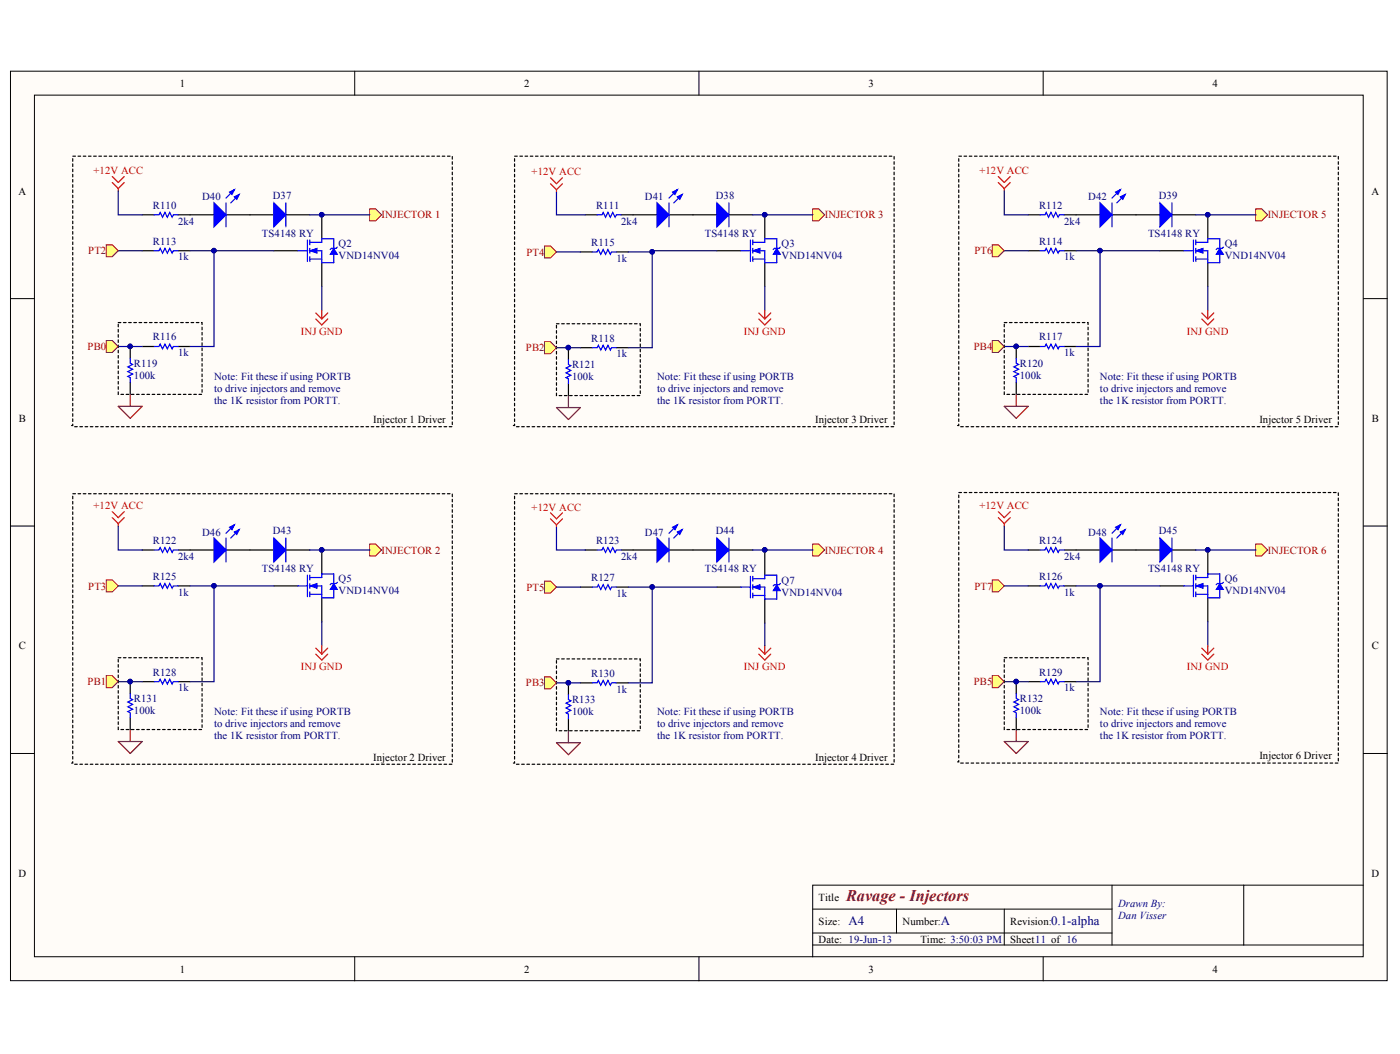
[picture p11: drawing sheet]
<svg xmlns="http://www.w3.org/2000/svg" width="271mm" height="204mm" viewBox="0 0 271 204" stroke-linecap="round" stroke-linejoin="round" font-family="sans-serif">
<defs><g id="words">
<text font-size="3.1" fill="#800000" x="163.8" y="174.3">Ravage - Injectors</text>
<g font-size="2.5" fill="#000080">
<text x="164.2" y="179">A4</text>
<text x="182.1" y="179">A</text>
<text x="203.4" y="179">0.1-alpha</text>
</g>
<g font-size="2.1">
<text x="34.8" y="16.8">1</text>
<text x="101.4" y="16.8">2</text>
<text x="168.1" y="16.8">3</text>
<text x="234.7" y="16.8">4</text>
<text x="3.6" y="37.6">A</text>
<text x="265.4" y="37.6">A</text>
<text x="3.6" y="81.6">B</text>
<text x="72.2" y="81.8">Injector 1 Driver</text>
<text x="157.7" y="81.8">Injector 3 Driver</text>
<text x="243.7" y="81.8">Injector 5 Driver</text>
<text x="265.5" y="81.6">B</text>
<text x="3.6" y="125.6">C</text>
<text x="265.5" y="125.6">C</text>
<text x="72.2" y="147.2">Injector 2 Driver</text>
<text x="157.7" y="147.2">Injector 4 Driver</text>
<text x="243.7" y="146.9">Injector 6 Driver</text>
<text x="3.6" y="169.6">D</text>
<text x="265.4" y="169.6">D</text>
<text x="158.4" y="174.3">Title</text>
<text x="158.4" y="178.9">Size:</text>
<text x="174.7" y="178.9">Number:</text>
<text x="195.5" y="178.9">Revision:</text>
<text x="158.4" y="182.4">Date: 19-Jun-13</text>
<text x="178.1" y="182.4">Time: 3:50:03 PM</text>
<text x="195.5" y="182.4">Sheet11 of 16</text>
<text x="34.8" y="188.2">1</text>
<text x="101.4" y="188.2">2</text>
<text x="168.1" y="188.2">3</text>
<text x="234.7" y="188.2">4</text>
</g>
<g font-size="2.1" fill="#f00">
<text x="18.1" y="33.7">+12V ACC</text>
<text x="102.9" y="33.9">+12V ACC</text>
<text x="189.5" y="33.7">+12V ACC</text>
<text x="58.2" y="64.7">INJ GND</text>
<text x="144" y="64.7">INJ GND</text>
<text x="229.7" y="64.7">INJ GND</text>
<text x="18.1" y="98.5">+12V ACC</text>
<text x="102.9" y="98.8">+12V ACC</text>
<text x="189.5" y="98.5">+12V ACC</text>
<text x="58.2" y="129.6">INJ GND</text>
<text x="144" y="129.6">INJ GND</text>
<text x="229.7" y="129.6">INJ GND</text>
</g>
<g font-size="2.1" fill="#000080">
<text x="29.6" y="40.4">R110</text>
<text x="39.1" y="38.8">D40</text>
<text x="52.8" y="38.6">D37</text>
<text x="115.4" y="40.4">R111</text>
<text x="124.8" y="38.8">D41</text>
<text x="138.5" y="38.6">D38</text>
<text x="201.1" y="40.4">R112</text>
<text x="210.6" y="38.8">D42</text>
<text x="224.2" y="38.6">D39</text>
<text x="29.6" y="47.4">R113</text>
<text x="34.4" y="43.4">2k4</text>
<text x="50.7" y="45.8">TS4148 RY</text>
<text x="65.5" y="47.8">Q2</text>
<text x="114.4" y="47.6">R115</text>
<text x="120.2" y="43.4">2k4</text>
<text x="136.4" y="45.8">TS4148 RY</text>
<text x="151.2" y="47.8">Q3</text>
<text x="201.1" y="47.4">R114</text>
<text x="205.9" y="43.4">2k4</text>
<text x="222.2" y="45.8">TS4148 RY</text>
<text x="237" y="47.8">Q4</text>
<text x="34.4" y="50.4">1k</text>
<text x="65.5" y="50.2">VND14NV04</text>
<text x="119.3" y="50.6">1k</text>
<text x="151.2" y="50.2">VND14NV04</text>
<text x="205.9" y="50.4">1k</text>
<text x="237" y="50.2">VND14NV04</text>
<text x="29.6" y="65.9">R116</text>
<text x="201.1" y="65.9">R117</text>
<text x="25.9" y="71">R119</text>
<text x="34.4" y="68.9">1k</text>
<text x="110.7" y="71.2">R121</text>
<text x="114.4" y="66.1">R118</text>
<text x="119.3" y="69.1">1k</text>
<text x="197.4" y="71">R120</text>
<text x="205.9" y="68.9">1k</text>
<text x="25.9" y="73.3">100k</text>
<text x="41.4" y="73.5">Note: Fit these if using PORTB</text>
<text x="41.4" y="75.8">to drive injectors and remove</text>
<text x="110.7" y="73.5">100k</text>
<text x="127.1" y="73.5">Note: Fit these if using PORTB</text>
<text x="127.1" y="75.8">to drive injectors and remove</text>
<text x="197.4" y="73.3">100k</text>
<text x="212.9" y="73.5">Note: Fit these if using PORTB</text>
<text x="212.9" y="75.8">to drive injectors and remove</text>
<text x="41.4" y="78.2">the 1K resistor from PORTT.</text>
<text x="127.1" y="78.2">the 1K resistor from PORTT.</text>
<text x="212.9" y="78.2">the 1K resistor from PORTT.</text>
<text x="29.6" y="105.3">R122</text>
<text x="39.1" y="103.6">D46</text>
<text x="52.8" y="103.4">D43</text>
<text x="115.4" y="105.3">R123</text>
<text x="124.8" y="103.6">D47</text>
<text x="138.5" y="103.4">D44</text>
<text x="201.1" y="105.3">R124</text>
<text x="210.6" y="103.6">D48</text>
<text x="224.2" y="103.4">D45</text>
<text x="29.6" y="112.2">R125</text>
<text x="34.4" y="108.3">2k4</text>
<text x="50.7" y="110.6">TS4148 RY</text>
<text x="65.5" y="112.6">Q5</text>
<text x="114.4" y="112.4">R127</text>
<text x="120.2" y="108.3">2k4</text>
<text x="136.4" y="110.6">TS4148 RY</text>
<text x="151.2" y="112.9">Q7</text>
<text x="201.1" y="112.2">R126</text>
<text x="205.9" y="108.3">2k4</text>
<text x="222.2" y="110.6">TS4148 RY</text>
<text x="237" y="112.6">Q6</text>
<text x="34.4" y="115.2">1k</text>
<text x="65.5" y="115">VND14NV04</text>
<text x="119.3" y="115.4">1k</text>
<text x="151.2" y="115.2">VND14NV04</text>
<text x="205.9" y="115.2">1k</text>
<text x="237" y="115">VND14NV04</text>
<text x="29.6" y="130.7">R128</text>
<text x="114.4" y="130.9">R130</text>
<text x="201.1" y="130.7">R129</text>
<text x="25.9" y="135.8">R131</text>
<text x="34.4" y="133.7">1k</text>
<text x="110.7" y="136.1">R133</text>
<text x="119.3" y="134">1k</text>
<text x="197.4" y="135.8">R132</text>
<text x="205.9" y="133.7">1k</text>
<text x="25.9" y="138.1">100k</text>
<text x="41.4" y="138.4">Note: Fit these if using PORTB</text>
<text x="41.4" y="140.7">to drive injectors and remove</text>
<text x="41.4" y="143">the 1K resistor from PORTT.</text>
<text x="110.7" y="138.4">100k</text>
<text x="127.1" y="138.4">Note: Fit these if using PORTB</text>
<text x="127.1" y="140.7">to drive injectors and remove</text>
<text x="127.1" y="143">the 1K resistor from PORTT.</text>
<text x="197.4" y="138.1">100k</text>
<text x="212.9" y="138.4">Note: Fit these if using PORTB</text>
<text x="212.9" y="140.7">to drive injectors and remove</text>
<text x="212.9" y="143">the 1K resistor from PORTT.</text>
<text x="216.4" y="175.4">Drawn By:</text>
<text x="216.4" y="177.7">Dan Visser</text>
</g>
<g font-size="2.1" fill="#800000">
<text x="73.8" y="42.3">INJECTOR 1</text>
<text x="159.6" y="42.3">INJECTOR 3</text>
<text x="245.3" y="42.3">INJECTOR 5</text>
<text x="17.1" y="49.2">PT2</text>
<text x="101.9" y="49.4">PT4</text>
<text x="188.6" y="49.2">PT6</text>
<text x="16.9" y="67.7">PB0</text>
<text x="101.8" y="68">PB2</text>
<text x="188.4" y="67.7">PB4</text>
<text x="73.8" y="107.1">INJECTOR 2</text>
<text x="159.6" y="107.1">INJECTOR 4</text>
<text x="245.3" y="107.1">INJECTOR 6</text>
<text x="17.1" y="114">PT3</text>
<text x="101.9" y="114.3">PT5</text>
<text x="188.6" y="114">PT7</text>
<text x="16.9" y="132.6">PB1</text>
<text x="101.8" y="132.8">PB3</text>
<text x="188.4" y="132.6">PB5</text>
</g>
</g></defs>
<g fill="#fffcf8" stroke="#000" stroke-width=".19">
<path d="M2 13.8h266.4v175.9h-266.4z"/>
<path d="M6.7 18.4h257.1v166.7h-257.1z"/>
</g>
<g fill="none" stroke="#000" stroke-width=".19">
<path d="M68.6 13.8v4.6M135.3 13.8v4.6M201.9 13.8v4.6M2 57.8h4.7M263.9 57.8h4.6M2 101.8h4.7M263.9 101.8h4.6M2 145.8h4.7M263.9 145.8h4.6M157.3 175.9h57.9M173.5 175.9v4.6M194.3 175.9v6.9"/>
<path d="M215.2 171.2v11.6M240.7 171.2h-83.4v13.9M263.9 171.2h-23.2v11.6M68.6 185.1v4.7M135.3 185.1v4.7M157.3 182.8h106.6M157.3 180.5h57.9M201.9 185.1v4.7"/>
</g>
<g fill="none" stroke="#000" stroke-width=".23">
<path d="M27.5 48.5h2.3M27.5 41.6h2.3M34.5 48.5h2.3M34.5 41.6h6.9M43.7 41.6h4.7M53 48.5h4.6M62.3 41.6v4.6M62.3 50.8v4.7M112.3 48.7h2.3M113.2 41.6h2.4M119.3 48.7h2.3M120.2 41.6h2.3"/>
<path d="M138.7 48.5h4.7M148 41.6v4.6M148 50.8v4.7M199 48.5h2.3M199 41.6h2.3M205.9 48.5h2.4M205.9 41.6h7M215.2 41.6h4.6M224.5 48.5h4.6M233.7 41.6v4.6M233.7 50.8v4.7M25.2 67v2.3"/>
<path d="M25.2 74v2.3M27.5 67h2.3M34.5 67h2.3M110 67.3v2.3M110 74.2v2.3M112.3 67.3h2.3M119.3 67.3h2.3M196.7 67v2.3M196.7 74v2.3M199 67h2.3M205.9 67h2.4M27.5 113.3h2.3"/>
<path d="M34.5 113.3h2.3M53 113.3h4.6M62.3 106.4v4.6M62.3 115.7v4.6M112.3 113.6h2.3M113.2 106.4h2.4M119.3 113.6h2.3M120.2 106.4h7M129.5 106.4h4.6M138.7 113.6h4.7M148 106.6v4.7M148 115.9v4.6"/>
<path d="M199 113.3h2.3M199 106.4h2.3M205.9 113.3h2.4M205.9 106.4h7M215.2 106.4h4.6M224.5 113.3h4.6M233.7 106.4v4.6M233.7 115.7v4.6M25.2 131.9v2.3M25.2 138.8v2.3M27.5 131.9h2.3M34.5 131.9h2.3"/>
<path d="M110 132.1v2.3M110 139.1v2.3M112.3 132.1h2.3M119.3 132.1h2.3M196.7 131.9v2.3M196.7 138.8v2.3M199 131.9h2.3M205.9 131.9h2.4"/>
</g>
<g fill="#000080" stroke="#000080" stroke-width=".19">
<circle cx="62.3" cy="41.5" r=".44"/>
<circle cx="62.3" cy="106.4" r=".44"/>
<circle cx="148" cy="41.5" r=".44"/>
<circle cx="233.7" cy="41.5" r=".44"/>
<circle cx="233.7" cy="106.4" r=".44"/>
<circle cx="25.2" cy="67" r=".44"/>
<circle cx="110" cy="132.1" r=".44"/>
<circle cx="25.2" cy="131.9" r=".44"/>
<circle cx="196.6" cy="67" r=".44"/>
<circle cx="110" cy="67.2" r=".44"/>
<circle cx="196.6" cy="131.9" r=".44"/>
<circle cx="41.4" cy="48.5" r=".44"/>
<circle cx="41.4" cy="113.3" r=".44"/>
<circle cx="126.2" cy="48.7" r=".44"/>
<circle cx="126.2" cy="113.6" r=".44"/>
<circle cx="212.9" cy="48.5" r=".44"/>
<circle cx="212.9" cy="113.3" r=".44"/>
</g>
<g fill="none" stroke="#00f" stroke-width=".23">
<path d="M43.7 39.2v4.7M45.4 36.7l-1.7 1.6M46.3 37.6l-1.6 1.6M215.2 39.2v4.7M216.8 36.7l-1.6 1.6M217.8 37.6l-1.7 1.6M29.8 48.5h1l.2-.5 .5 1 .4-1 .5 1 .4-1 .5 1 .2-.5h1M29.8 41.6h1l.2-.5 .5 .9 .4-.9 .5 .9 .4-.9 .5 .9 .2-.4h1M57.6 48.5h1.9M59.5 46.4v4.2M60 46.9h2.3v-.7h2.3v1.8M60 48.5h2.3v2.3h2.3v-1.6"/>
<path d="M60 50.1h2.3M60 46.4v1M60 48v1M60 49.7v.9M65.3 47.8l-.2 .2h-1l-.2 .3M114.6 48.7h1l.2-.4 .5 .9 .4-.9 .5 .9 .5-.9 .4 .9 .2-.5h1M115.6 41.6h.9l.2-.5 .5 .9 .5-.9 .4 .9 .5-.9 .4 .9 .3-.4h.9M143.4 48.5h1.8M145.2 46.4v4.2M145.7 46.9h2.3v-.7h2.3v1.8M145.7 48.5h2.3v2.3h2.3v-1.6M145.7 50.1h2.3"/>
<path d="M145.7 46.4v1M145.7 48v1M145.7 49.7v.9M151 47.8l-.2 .2h-.9l-.3 .3M201.3 48.5h.9l.3-.5 .4 1 .5-1 .4 1 .5-1 .5 1 .2-.5h.9M201.3 41.6h.9l.3-.5 .4 .9 .5-.9 .4 .9 .5-.9 .5 .9 .2-.4h.9M229.1 48.5h1.9M231 46.4v4.2M231.4 46.9h2.3v-.7h2.4v1.8M231.4 48.5h2.3v2.3h2.4v-1.6M231.4 50.1h2.3M231.4 46.4v1"/>
<path d="M231.4 48v1M231.4 49.7v.9M236.8 47.8l-.3 .2h-.9l-.2 .3M25.2 69.3v1l.5 .2-1 .5 1 .4-1 .5 1 .5-1 .4 .5 .3v.9M29.8 67h1l.2-.4 .5 .9 .4-.9 .5 .9 .4-.9 .5 .9 .2-.5h1M110 69.6v.9l.5 .2-1 .5 1 .5-1 .4 1 .5-1 .5 .5 .2v.9M114.6 67.3h1l.2-.5 .5 .9 .4-.9 .5 .9 .5-.9 .4 .9 .2-.4h1M196.7 69.3v1l.4 .2-.9 .5 .9 .4-.9 .5 .9 .5-.9 .4 .5 .3v.9M201.3 67h.9l.3-.4 .4 .9 .5-.9 .4 .9 .5-.9 .5 .9 .2-.5h.9M29.8 113.3h1l.2-.4 .5 .9 .4-.9 .5 .9 .4-.9 .5 .9 .2-.5h1M57.6 113.3h1.9M59.5 111.3v4.1"/>
<path d="M60 111.7h2.3v-.7h2.3v1.9M60 113.3h2.3v2.4h2.3v-1.7M60 111.3v.9M60 112.9v.9M60 114.5v.9M60 115h2.3M65.3 112.7l-.2 .2h-1l-.2 .2M114.6 113.6h1l.2-.5 .5 .9 .4-.9 .5 .9 .5-.9 .4 .9 .2-.4h1M115.6 106.4h.9l.2-.5 .5 1 .5-1 .4 1 .5-1 .4 1 .3-.5h.9M129.5 104.1v4.6M131.1 101.5l-1.6 1.7M132 102.5l-1.6 1.6"/>
<path d="M143.4 113.6h1.8M145.2 111.5v4.2M145.7 112h2.3v-.7h2.3v1.8M145.7 113.6h2.3v2.3h2.3v-1.6M145.7 111.5v.9M145.7 113.1v.9M145.7 114.7v1M145.7 115.2h2.3M151 112.9l-.2 .2h-.9l-.3 .2M201.3 113.3h.9l.3-.4 .4 .9 .5-.9 .4 .9 .5-.9 .5 .9 .2-.5h.9M201.3 106.4h.9l.3-.5 .4 1 .5-1 .4 1 .5-1 .5 1 .2-.5h.9M215.2 104.1v4.6"/>
<path d="M216.8 101.5l-1.6 1.7M217.8 102.5l-1.7 1.6M229.1 113.3h1.9M231 111.3v4.1M231.4 111.7h2.3v-.7h2.4v1.9M231.4 113.3h2.3v2.4h2.4v-1.7M231.4 115h2.3M231.4 111.3v.9M231.4 112.9v.9M231.4 114.5v.9M236.8 112.7l-.3 .2h-.9l-.2 .2M25.2 134.2v.9l.5 .2-1 .5 1 .5-1 .4 1 .5-1 .5 .5 .2v.9"/>
<path d="M29.8 131.9h1l.2-.5 .5 .9 .4-.9 .5 .9 .4-.9 .5 .9 .2-.4h1M110 134.4v.9l.5 .3-1 .4 1 .5-1 .5 1 .4-1 .5 .5 .2v1M114.6 132.1h1l.2-.5 .5 1 .4-1 .5 1 .5-1 .4 1 .2-.5h1M196.7 134.2v.9l.4 .2-.9 .5 .9 .5-.9 .4 .9 .5-.9 .5 .5 .2v.9M201.3 131.9h.9l.3-.5 .4 .9 .5-.9 .4 .9 .5-.9 .5 .9 .2-.4h.9"/>
</g>
<g fill="#00f" stroke="#00f" stroke-width=".19">
<path d="M60 48.5l1.3-.5v1z"/>
<path d="M64.6 48l.7 1.2h-1.4z"/>
<path d="M60 113.3l1.3-.4v.9z"/>
<path d="M64.6 112.9l.7 1.1h-1.4z"/>
<path d="M145.7 48.5l1.4-.5v1z"/>
<path d="M150.3 48l.7 1.2h-1.4z"/>
<path d="M145.7 113.6l1.4-.5v.9z"/>
<path d="M150.3 113.1l.7 1.2h-1.4z"/>
<path d="M231.4 48.5l1.4-.5v1z"/>
<path d="M236.1 48l.7 1.2h-1.4z"/>
<path d="M231.4 113.3l1.4-.4v.9z"/>
<path d="M236.1 112.9l.7 1.1h-1.4z"/>
</g>
<g fill="#00f" stroke="#00f" stroke-width=".23">
<path d="M41.4 39.2l2.3 2.4-2.3 2.3z"/>
<path d="M45.4 38.1l.9-.5-.5 1z"/>
<path d="M44.4 37.2l1-.5-.5 .9z"/>
<path d="M127.2 104.1l2.3 2.3-2.3 2.3z"/>
<path d="M131.1 102.9l.9-.4-.4 .9z"/>
<path d="M130.2 102l.9-.5-.5 1z"/>
<path d="M212.9 39.2l2.3 2.4-2.3 2.3z"/>
<path d="M216.8 38.1l1-.5-.5 1z"/>
<path d="M215.9 37.2l.9-.5-.4 .9z"/>
<path d="M212.9 104.1l2.3 2.3-2.3 2.3z"/>
<path d="M216.8 102.9l1-.4-.5 .9z"/>
<path d="M215.9 102l.9-.5-.4 1z"/>
</g>
<g fill="none" stroke="#000080" stroke-width=".23">
<path d="M22.9 48.5h4.6M36.8 48.5h4.6v18.5h-4.6M62.3 55.5v4.6M107.7 48.7h4.6M121.6 48.7h4.6v18.6h-4.6M148 55.5v4.6M194.3 48.5h4.7M208.3 48.5h4.6v18.5h-4.6M233.7 55.5v4.6M22.9 67h4.6M107.7 67.3h4.6M194.3 67h4.7"/>
<path d="M22.9 113.3h4.6M36.8 113.3h4.6v18.6h-4.6M107.7 113.6h4.6M121.6 113.6h4.6v18.5h-4.6M194.3 113.3h4.7M208.3 113.3h4.6v18.6h-4.6M22.9 131.9h4.6M62.3 120.3v4.6M107.7 132.1h4.6M194.3 131.9h4.7M233.7 120.3v4.6"/>
</g>
<g fill="none" stroke="#f00" stroke-width=".23">
<path d="M21.7 34.2l1.2 1.1 1.1-1.1M21.7 35.3l1.2 1.2M22.9 36.5v.4M24 35.3l-1.1 1.2M106.5 34.4l1.2 1.1 1.1-1.1M106.5 35.5l1.2 1.2M107.7 36.7v.5M108.8 35.5l-1.1 1.2M193.2 34.2l1.1 1.1 1.2-1.1M193.2 35.3l1.1 1.2M194.3 36.5v.4M195.5 35.3l-1.2 1.2"/>
<path d="M61.1 60.6l1.2 1.1M61.1 61.7l1.2 1.2 1.1-1.2M62.3 60.1v1.6M63.4 60.6l-1.1 1.1M146.8 60.6l1.2 1.1M146.8 61.7l1.2 1.2 1.2-1.2M148 60.1v1.6M149.2 60.6l-1.2 1.1M232.6 60.6l1.1 1.1M232.6 61.7l1.1 1.2 1.2-1.2M233.7 60.1v1.6M234.9 60.6l-1.2 1.1"/>
<path d="M21.7 99l1.2 1.1 1.1-1.1M106.5 99.2l1.2 1.2 1.1-1.2M193.2 99l1.1 1.1 1.2-1.1M21.7 100.1l1.2 1.2M22.9 101.3v.5M24 100.1l-1.1 1.2M106.5 100.4l1.2 1.1M107.7 101.5v.5M108.8 100.4l-1.1 1.1M193.2 100.1l1.1 1.2M194.3 101.3v.5M195.5 100.1l-1.2 1.2"/>
<path d="M61.1 125.4l1.2 1.1M61.1 126.5l1.2 1.2 1.1-1.2M62.3 124.9v1.6M63.4 125.4l-1.1 1.1M146.8 125.4l1.2 1.1M146.8 126.5l1.2 1.2 1.2-1.2M148 124.9v1.6M149.2 125.4l-1.2 1.1M232.6 125.4l1.1 1.1M232.6 126.5l1.1 1.2 1.2-1.2M233.7 124.9v1.6M234.9 125.4l-1.2 1.1"/>
</g>
<path d="M22.9 78.6h4.6l-2.3 2.3zM25.2 76.3v2.3M107.7 78.8h4.6l-2.3 2.4zM110 76.5v2.3M194.3 78.6h4.7l-2.3 2.3zM196.7 76.3v2.3M22.9 143.5h4.6l-2.3 2.3zM25.2 141.1v2.4M107.7 143.7h4.6l-2.3 2.3zM110 141.4v2.3M194.3 143.5h4.7l-2.3 2.3zM196.7 141.1v2.4" fill="none" stroke="#800000" stroke-width=".23"/>
<path d="M22.9 62.4h16.2v13.9h-16.2v-13.9M107.7 62.6h16.2v13.9h-16.2v-13.9M194.3 62.4h16.3v13.9h-16.3v-13.9M22.9 127.2h16.2v13.9h-16.2v-13.9M107.7 127.5h16.2v13.9h-16.2v-13.9M194.3 127.2h16.3v13.9h-16.3v-13.9" fill="none" stroke="#000" stroke-width=".23" stroke-dasharray=".5 .5"/>
<g fill="#ffff80" stroke="#800000" stroke-width=".19">
<path d="M20.6 65.9h1.1l1.2 1.1-1.2 1.2h-1.1z" fill-rule="evenodd"/>
<path d="M20.6 130.7h1.1l1.2 1.2-1.2 1.1h-1.1z" fill-rule="evenodd"/>
<path d="M105.4 66.1h1.1l1.2 1.2-1.2 1.1h-1.1z" fill-rule="evenodd"/>
<path d="M192 130.7h1.2l1.1 1.2-1.1 1.1h-1.2z" fill-rule="evenodd"/>
<path d="M192 112.2h1.2l1.1 1.1-1.1 1.2h-1.2z" fill-rule="evenodd"/>
<path d="M157.3 40.4h1.1l1.2 1.2-1.2 1.1h-1.1z" fill-rule="evenodd"/>
<path d="M192 65.9h1.2l1.1 1.1-1.1 1.2h-1.2z" fill-rule="evenodd"/>
<path d="M192 47.4h1.2l1.1 1.1-1.1 1.2h-1.2z" fill-rule="evenodd"/>
<path d="M243 40.4h1.2l1.1 1.2-1.1 1.1h-1.2z" fill-rule="evenodd"/>
<path d="M243 105.2h1.2l1.1 1.2-1.1 1.2h-1.2z" fill-rule="evenodd"/>
<path d="M71.5 105.2h1.2l1.2 1.2-1.2 1.2h-1.2z" fill-rule="evenodd"/>
<path d="M71.5 40.4h1.2l1.2 1.2-1.2 1.1h-1.2z" fill-rule="evenodd"/>
<path d="M157.3 105.2h1.1l1.2 1.2-1.2 1.2h-1.1z" fill-rule="evenodd"/>
<path d="M105.4 112.4h1.1l1.2 1.2-1.2 1.1h-1.1z" fill-rule="evenodd"/>
<path d="M105.4 130.9h1.1l1.2 1.2-1.2 1.2h-1.1z" fill-rule="evenodd"/>
<path d="M20.6 47.4h1.1l1.2 1.1-1.2 1.2h-1.1z" fill-rule="evenodd"/>
<path d="M20.6 112.2h1.1l1.2 1.1-1.2 1.2h-1.1z" fill-rule="evenodd"/>
<path d="M105.4 47.6h1.1l1.2 1.1-1.2 1.2h-1.1z" fill-rule="evenodd"/>
</g>
<path d="M13.8 82.3h.3v-52.1h73.4v52.3h-73.4M99.3 82.3h.3v-52.1h73.4v52.3h-73.4M185.3 82.3h.2v-52.1h73.5v52.3h-73.5M13.8 147.6h.3v-52.1h73.4v52.4h-73.4M99.3 147.6h.3v-52.1h73.4v52.4h-73.4M185.3 147.4h.2v-52.1h73.5v52.3h-73.5" fill="none" stroke="#000" stroke-width=".23" stroke-dasharray=".5 .5"/>
<g fill="none" stroke="#000080" stroke-width=".23">
<path d="M22.9 36.9v4.7h4.6M107.7 37.2v4.4h5.5M194.3 36.9v4.7h4.7M41.4 48.5h11.6M60 41.6h11.5M138.7 48.5h-12.5v.2M145.7 41.6h11.6M212.9 48.5h11.6M231.4 41.6h11.6M22.9 101.8v4.6h4.6M41.4 113.3h11.6M60 106.4h11.5"/>
<path d="M107.7 102v4.4h5.5M126.2 113.6h12.5M145.7 106.4h2.3M157.3 106.4h-9.3v.2M194.3 101.8v4.6h4.7M212.9 113.3h11.6M231.4 106.4h11.6M148 120.5v4.4"/>
</g>
<g fill="#000080" stroke="#000080" stroke-width=".19">
<circle cx="41.4" cy="48.5" r=".44"/>
<circle cx="41.4" cy="113.3" r=".44"/>
<circle cx="126.2" cy="48.7" r=".44"/>
<circle cx="126.2" cy="113.6" r=".44"/>
<circle cx="148" cy="106.4" r=".44"/>
<circle cx="212.9" cy="48.5" r=".44"/>
<circle cx="212.9" cy="113.3" r=".44"/>
</g>
<g fill="none" stroke="#000" stroke-width=".23">
<path d="M48.4 41.6h4.6M55.3 41.6h4.7M122.5 41.6h4.7M129.5 41.6h9.2M141.1 41.6h4.6M219.8 41.6h4.7M226.8 41.6h4.6M27.5 106.4h2.3M34.5 106.4h6.9M43.7 106.4h9.3M55.3 106.4h4.7M134.1 106.4h4.6"/>
<path d="M141.1 106.4h4.6M219.8 106.4h4.7M226.8 106.4h4.6"/>
</g>
<g fill="#00f" stroke="#00f" stroke-width=".23">
<path d="M53 39.2l2.3 2.4-2.3 2.3z"/>
<path d="M41.4 104.1l2.3 2.3-2.3 2.3z"/>
<path d="M45.4 102.9l.9-.4-.5 .9z"/>
<path d="M44.4 102l1-.5-.5 1z"/>
<path d="M53 104.1l2.3 2.3-2.3 2.3z"/>
<path d="M127.2 39.2l2.3 2.4-2.3 2.3z"/>
<path d="M131.1 38.1l.9-.5-.4 1z"/>
<path d="M130.2 37.2l.9-.5-.5 .9z"/>
<path d="M138.7 39.2l2.4 2.4-2.4 2.3z"/>
<path d="M138.7 104.1l2.4 2.3-2.4 2.3z"/>
<path d="M224.5 39.2l2.3 2.4-2.3 2.3z"/>
<path d="M224.5 104.1l2.3 2.3-2.3 2.3z"/>
</g>
<g fill="none" stroke="#00f" stroke-width=".23">
<path d="M55.3 39.2v4.7M129.5 39.2v4.7M131.1 36.7l-1.6 1.6M132 37.6l-1.6 1.6M141.1 39.2v4.7M226.8 39.2v4.7M29.8 106.4h1l.2-.5 .5 1 .4-1 .5 1 .4-1 .5 1 .2-.5h1M43.7 104.1v4.6M45.4 101.5l-1.7 1.7M46.3 102.5l-1.6 1.6M55.3 104.1v4.6M141.1 104.1v4.6"/>
<path d="M226.8 104.1v4.6"/>
</g>
<use href="#words"/>
</svg>
